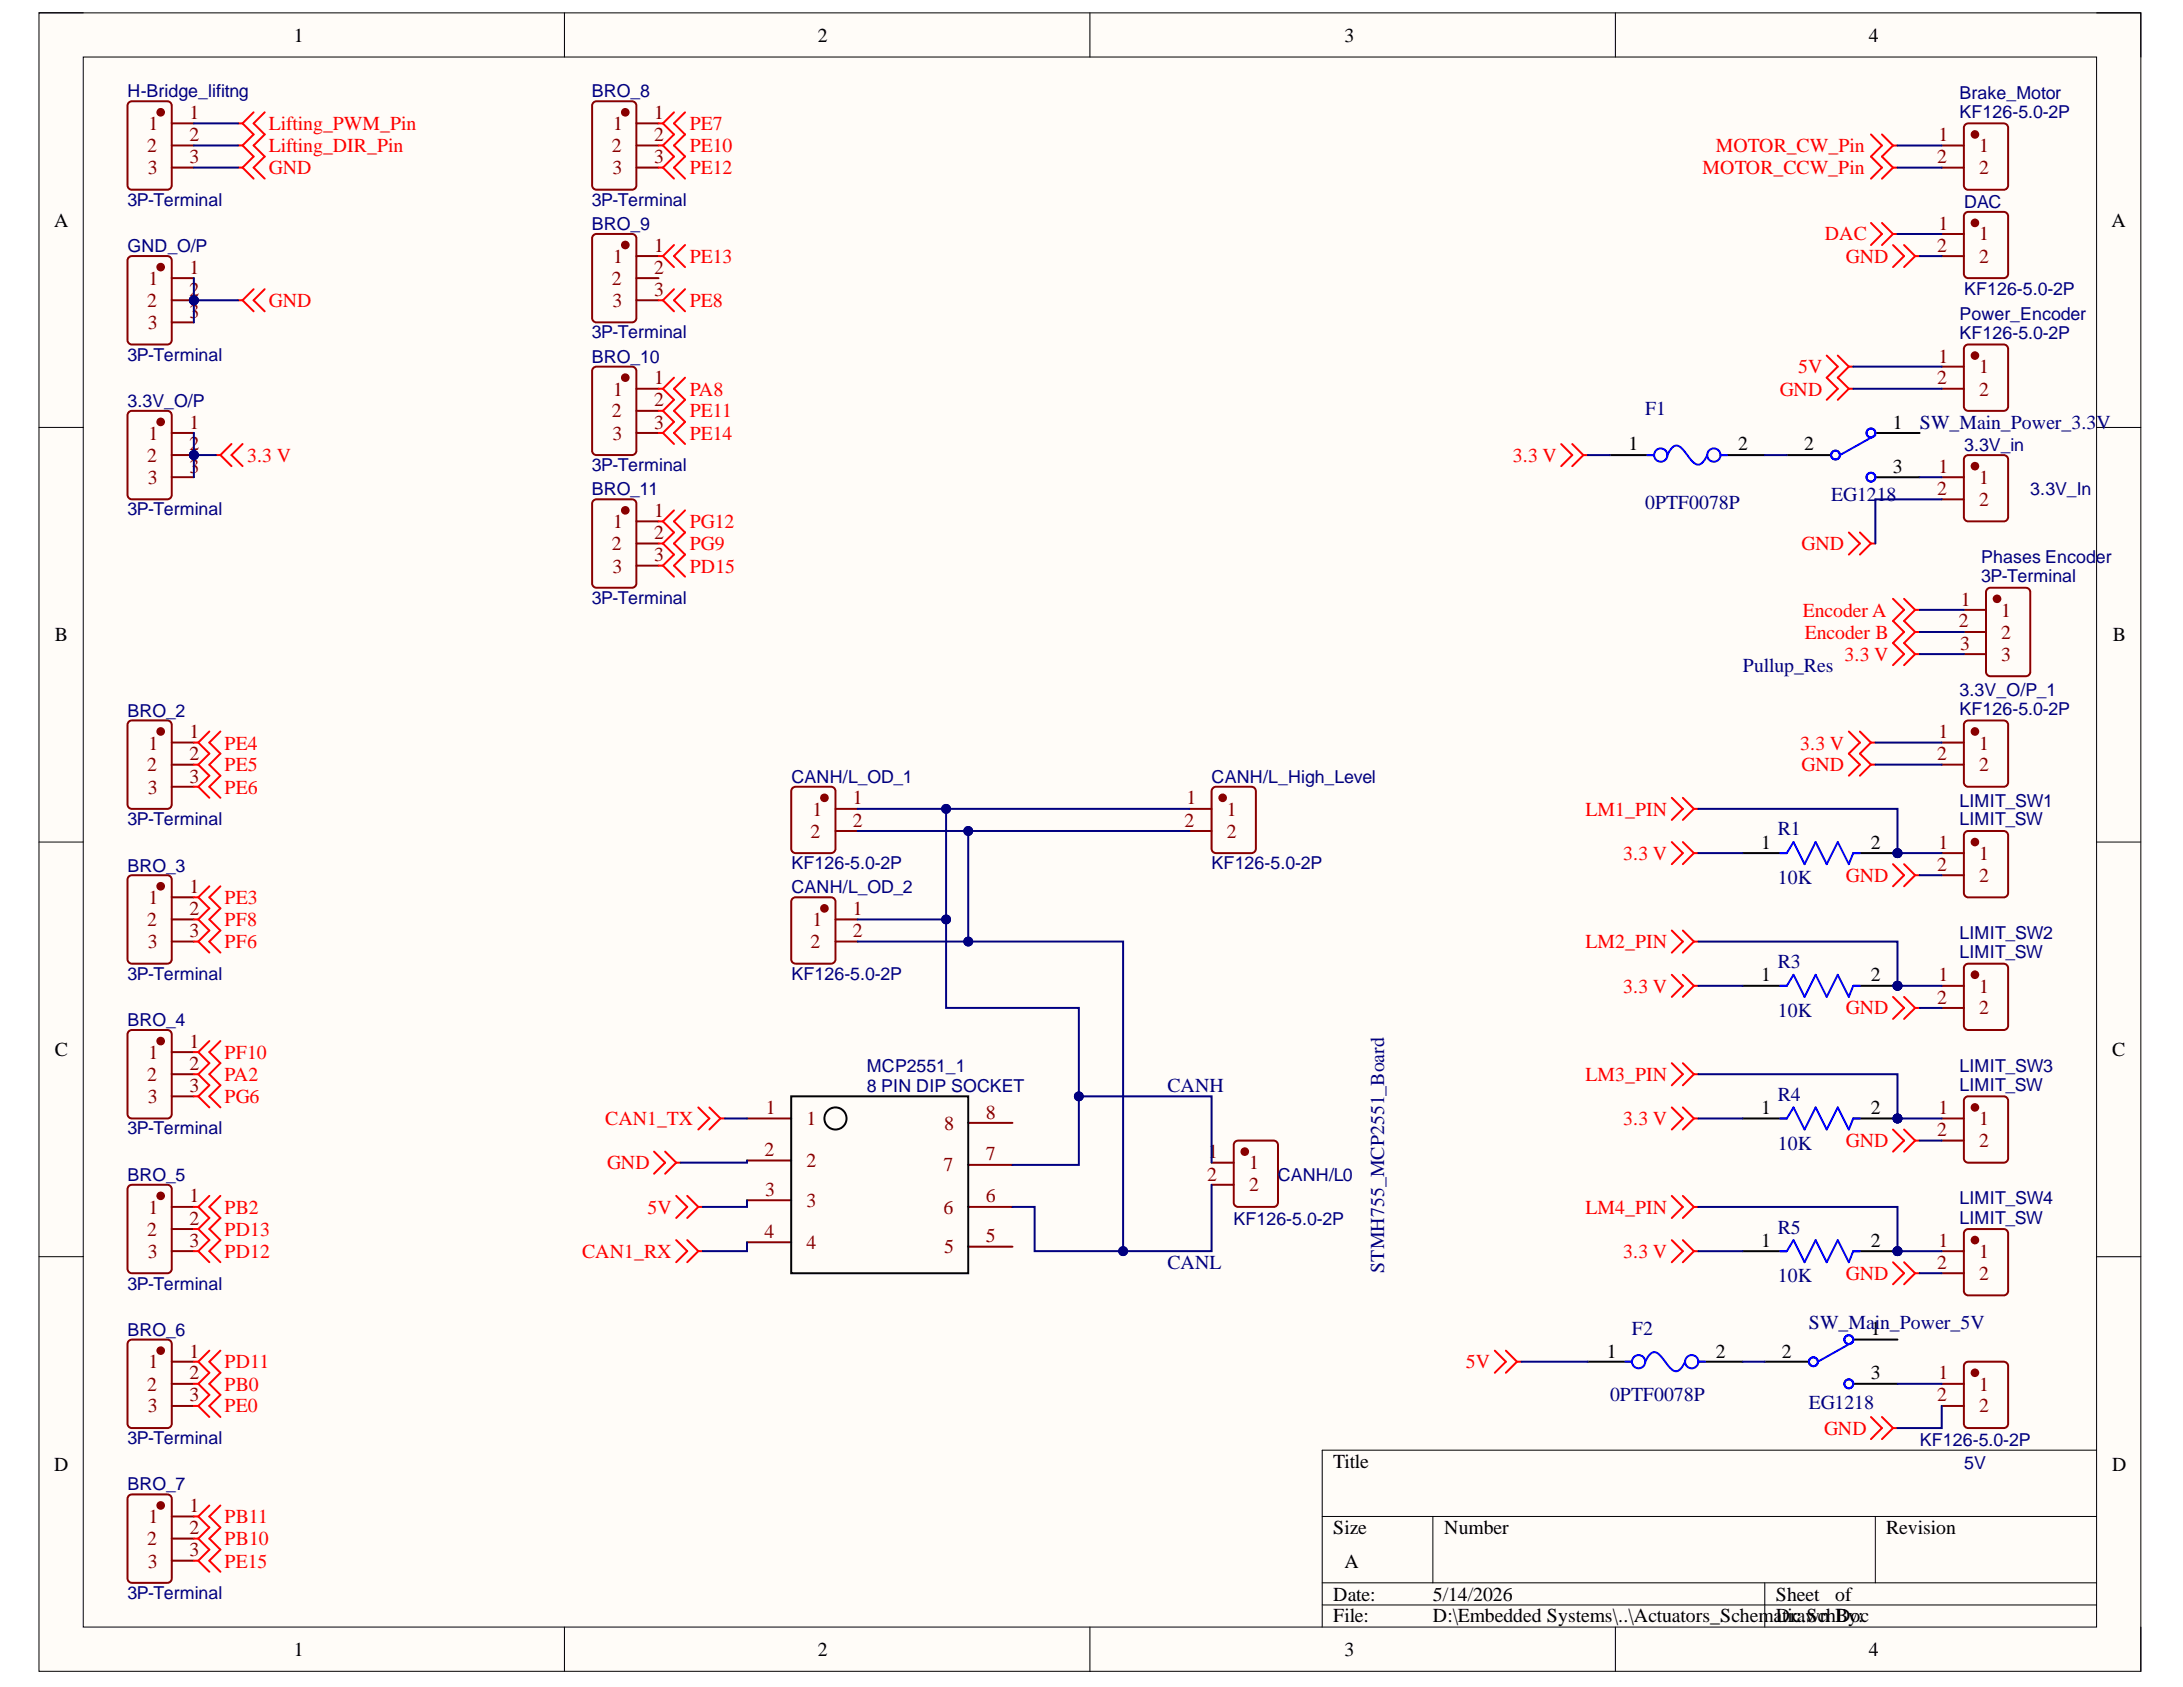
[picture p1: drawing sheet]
<svg xmlns="http://www.w3.org/2000/svg" width="279mm" height="216mm" viewBox="0 0 279 216" stroke-linecap="round" stroke-linejoin="round" font-family="sans-serif">
<defs><g id="words">
<g font-size="2.5">
<text x="37.6" y="5.3">1</text>
<text x="104.7" y="5.3">2</text>
<text x="172.1" y="5.3">3</text>
<text x="239.2" y="5.3">4</text>
<text x="6.9" y="29">A</text>
<text x="270.2" y="29">A</text>
<text x="208.4" y="57.6">1</text>
<text x="222.5" y="57.6">2</text>
<text x="230.9" y="57.6">2</text>
<text x="242.3" y="54.9">1</text>
<text x="242.3" y="60.5">3</text>
<text x="7" y="82.1">B</text>
<text x="270.4" y="82.1">B</text>
<text x="225.4" y="108.6">1</text>
<text x="239.5" y="108.6">2</text>
<text x="225.4" y="125.6">1</text>
<text x="239.5" y="125.6">2</text>
<text x="7" y="135.1">C</text>
<text x="270.3" y="135.1">C</text>
<text x="225.4" y="142.6">1</text>
<text x="239.5" y="142.6">2</text>
<text x="225.4" y="159.6">1</text>
<text x="239.5" y="159.6">2</text>
<text x="205.6" y="173.8">1</text>
<text x="219.6" y="173.8">2</text>
<text x="228" y="173.8">2</text>
<text x="239.5" y="170.9">1</text>
<text x="239.5" y="176.5">3</text>
<text x="6.9" y="188.2">D</text>
<text x="170.6" y="187.9">Title</text>
<text x="270.3" y="188.2">D</text>
<text x="170.6" y="196.3">Size</text>
<text x="184.8" y="196.3">Number</text>
<text x="241.4" y="196.3">Revision</text>
<text x="172.1" y="200.6">A</text>
<text x="170.6" y="204.9">Date:</text>
<text x="170.6" y="207.6">File:</text>
<text x="183.4" y="204.9">5/14/2026</text>
<text x="183.4" y="207.6">D:\Embedded Systems\..\Actuators_SchemaDtirawn By:</text>
<text x="227.3" y="204.9">Sheet</text>
<text x="229.4" y="207.6">c.SchDoc</text>
<text x="234.9" y="204.9">of</text>
<text x="37.6" y="211.9">1</text>
<text x="104.7" y="211.9">2</text>
<text x="172.1" y="211.9">3</text>
<text x="239.2" y="211.9">4</text>
</g>
<g font-size="2.5" fill="#800">
<text x="19" y="16.7">1</text>
<text x="24.3" y="15.2">1</text>
<text x="78.5" y="16.7">1</text>
<text x="83.7" y="15.2">1</text>
<text x="18.9" y="19.4">2</text>
<text x="18.9" y="22.3">3</text>
<text x="24.3" y="18.1">2</text>
<text x="24.3" y="20.9">3</text>
<text x="78.3" y="19.4">2</text>
<text x="78.4" y="22.3">3</text>
<text x="83.7" y="18.1">2</text>
<text x="83.7" y="20.9">3</text>
<text x="247.9" y="20.9">2</text>
<text x="248.1" y="18.1">1</text>
<text x="253.3" y="19.4">1</text>
<text x="253.3" y="22.3">2</text>
<text x="248.1" y="29.4">1</text>
<text x="24.3" y="35.1">1</text>
<text x="78.5" y="33.6">1</text>
<text x="83.7" y="32.2">1</text>
<text x="83.7" y="35.1">2</text>
<text x="247.9" y="32.2">2</text>
<text x="253.3" y="30.8">1</text>
<text x="253.3" y="33.6">2</text>
<text x="18.9" y="39.3">2</text>
<text x="19" y="36.4">1</text>
<text x="24.3" y="37.9">2</text>
<text x="24.3" y="40.7">3</text>
<text x="78.3" y="36.4">2</text>
<text x="78.4" y="39.3">3</text>
<text x="83.7" y="37.9">3</text>
<text x="18.9" y="42.1">3</text>
<text x="248.1" y="46.4">1</text>
<text x="253.3" y="47.8">1</text>
<text x="78.3" y="53.4">2</text>
<text x="78.5" y="50.6">1</text>
<text x="83.7" y="49.2">1</text>
<text x="83.7" y="52">2</text>
<text x="247.9" y="49.2">2</text>
<text x="253.3" y="50.6">2</text>
<text x="18.9" y="59.1">2</text>
<text x="19" y="56.3">1</text>
<text x="24.3" y="54.9">1</text>
<text x="24.3" y="57.6">2</text>
<text x="78.4" y="56.3">3</text>
<text x="83.7" y="54.9">3</text>
<text x="18.9" y="62">3</text>
<text x="24.3" y="60.5">3</text>
<text x="247.9" y="63.3">2</text>
<text x="248.1" y="60.5">1</text>
<text x="253.3" y="62">1</text>
<text x="253.3" y="64.7">2</text>
<text x="78.3" y="70.4">2</text>
<text x="78.5" y="67.6">1</text>
<text x="83.7" y="66.2">1</text>
<text x="83.7" y="69">2</text>
<text x="83.7" y="71.8">3</text>
<text x="78.4" y="73.3">3</text>
<text x="251" y="77.5">1</text>
<text x="250.7" y="80.3">2</text>
<text x="250.9" y="83.2">3</text>
<text x="256.1" y="78.9">1</text>
<text x="256.1" y="81.7">2</text>
<text x="256.1" y="84.6">3</text>
<text x="19" y="95.9">1</text>
<text x="24.3" y="94.5">1</text>
<text x="248.1" y="94.5">1</text>
<text x="253.3" y="95.9">1</text>
<text x="18.9" y="98.7">2</text>
<text x="18.9" y="101.6">3</text>
<text x="24.3" y="97.3">2</text>
<text x="24.3" y="100.1">3</text>
<text x="247.9" y="97.3">2</text>
<text x="253.3" y="98.7">2</text>
<text x="103.8" y="107.2">2</text>
<text x="104" y="104.4">1</text>
<text x="109.2" y="102.9">1</text>
<text x="109.2" y="105.8">2</text>
<text x="151.6" y="105.8">2</text>
<text x="151.9" y="102.9">1</text>
<text x="157" y="104.4">1</text>
<text x="157" y="107.2">2</text>
<text x="247.9" y="111.5">2</text>
<text x="248.1" y="108.6">1</text>
<text x="253.3" y="110">1</text>
<text x="253.3" y="112.8">2</text>
<text x="18.9" y="118.5">2</text>
<text x="19" y="115.7">1</text>
<text x="24.3" y="114.3">1</text>
<text x="24.3" y="117.1">2</text>
<text x="24.3" y="119.9">3</text>
<text x="104" y="118.5">1</text>
<text x="109.2" y="117.1">1</text>
<text x="109.2" y="119.9">2</text>
<text x="18.9" y="121.4">3</text>
<text x="103.8" y="121.4">2</text>
<text x="248.1" y="125.6">1</text>
<text x="247.9" y="128.5">2</text>
<text x="253.3" y="127">1</text>
<text x="253.3" y="129.8">2</text>
<text x="19" y="135.5">1</text>
<text x="24.3" y="134.1">1</text>
<text x="24.3" y="136.9">2</text>
<text x="18.9" y="138.3">2</text>
<text x="18.9" y="141.1">3</text>
<text x="24.3" y="139.8">3</text>
<text x="98" y="142.6">1</text>
<text x="126.2" y="143.2">8</text>
<text x="248.1" y="142.6">1</text>
<text x="97.8" y="148">2</text>
<text x="103.2" y="149.4">2</text>
<text x="103.2" y="144">1</text>
<text x="120.7" y="149.9">7</text>
<text x="120.8" y="144.6">8</text>
<text x="126.2" y="148.5">7</text>
<text x="154.7" y="148.2">1</text>
<text x="159.9" y="149.7">1</text>
<text x="247.9" y="145.4">2</text>
<text x="253.3" y="144">1</text>
<text x="253.3" y="146.8">2</text>
<text x="19" y="155.3">1</text>
<text x="24.3" y="153.9">1</text>
<text x="97.9" y="153">3</text>
<text x="103.2" y="154.5">3</text>
<text x="120.7" y="155.3">6</text>
<text x="126.2" y="153.9">6</text>
<text x="154.5" y="151.1">2</text>
<text x="159.9" y="152.5">2</text>
<text x="18.9" y="158.1">2</text>
<text x="18.9" y="161">3</text>
<text x="24.3" y="156.8">2</text>
<text x="24.3" y="159.6">3</text>
<text x="97.8" y="158.5">4</text>
<text x="103.2" y="159.8">4</text>
<text x="120.8" y="160.4">5</text>
<text x="126.2" y="159">5</text>
<text x="248.1" y="159.6">1</text>
<text x="253.3" y="161">1</text>
<text x="247.9" y="162.4">2</text>
<text x="253.3" y="163.8">2</text>
<text x="24.3" y="173.8">1</text>
<text x="18.9" y="178">2</text>
<text x="19" y="175.1">1</text>
<text x="24.3" y="176.5">2</text>
<text x="24.3" y="179.3">3</text>
<text x="247.9" y="179.3">2</text>
<text x="248.1" y="176.5">1</text>
<text x="253.3" y="178">1</text>
<text x="18.9" y="180.8">3</text>
<text x="253.3" y="180.8">2</text>
<text x="18.9" y="197.8">2</text>
<text x="19" y="195">1</text>
<text x="24.3" y="193.5">1</text>
<text x="24.3" y="196.3">2</text>
<text x="18.9" y="200.6">3</text>
<text x="24.3" y="199.2">3</text>
</g>
<g font-size="2.5" fill="#f00">
<text x="34.4" y="16.7">Lifting_PWM_Pin</text>
<text x="88.3" y="16.7">PE7</text>
<text x="34.4" y="22.3">GND</text>
<text x="34.4" y="19.4">Lifting_DIR_Pin</text>
<text x="88.3" y="22.3">PE12</text>
<text x="88.3" y="19.4">PE10</text>
<text x="217.9" y="22.3">MOTOR_CCW_Pin</text>
<text x="219.6" y="19.4">MOTOR_CW_Pin</text>
<text x="88.3" y="33.6">PE13</text>
<text x="233.5" y="30.8">DAC</text>
<text x="236.3" y="33.6">GND</text>
<text x="34.4" y="39.3">GND</text>
<text x="88.3" y="39.3">PE8</text>
<text x="230.2" y="47.8">5V</text>
<text x="88.3" y="53.4">PE11</text>
<text x="88.3" y="50.6">PA8</text>
<text x="227.8" y="50.6">GND</text>
<text x="31.6" y="59.1">3.3 V</text>
<text x="88.3" y="56.3">PE14</text>
<text x="193.6" y="59.1">3.3 V</text>
<text x="88.3" y="67.6">PG12</text>
<text x="88.3" y="70.4">PG9</text>
<text x="230.6" y="70.4">GND</text>
<text x="88.3" y="73.3">PD15</text>
<text x="230.8" y="78.9">Encoder A</text>
<text x="231" y="81.7">Encoder B</text>
<text x="236.1" y="84.6">3.3 V</text>
<text x="28.7" y="95.9">PE4</text>
<text x="230.4" y="95.9">3.3 V</text>
<text x="28.7" y="98.7">PE5</text>
<text x="28.7" y="101.6">PE6</text>
<text x="230.6" y="98.7">GND</text>
<text x="202.9" y="104.4">LM1_PIN</text>
<text x="207.8" y="110">3.3 V</text>
<text x="236.3" y="112.8">GND</text>
<text x="28.7" y="115.7">PE3</text>
<text x="28.7" y="118.5">PF8</text>
<text x="28.7" y="121.4">PF6</text>
<text x="202.9" y="121.4">LM2_PIN</text>
<text x="207.8" y="127">3.3 V</text>
<text x="236.3" y="129.8">GND</text>
<text x="28.7" y="135.5">PF10</text>
<text x="28.7" y="138.3">PA2</text>
<text x="28.7" y="141.1">PG6</text>
<text x="202.9" y="138.3">LM3_PIN</text>
<text x="77.5" y="144">CAN1_TX</text>
<text x="77.7" y="149.7">GND</text>
<text x="207.8" y="144">3.3 V</text>
<text x="236.3" y="146.8">GND</text>
<text x="28.7" y="155.3">PB2</text>
<text x="82.9" y="155.3">5V</text>
<text x="202.9" y="155.3">LM4_PIN</text>
<text x="28.7" y="158.1">PD13</text>
<text x="28.7" y="161">PD12</text>
<text x="74.5" y="161">CAN1_RX</text>
<text x="207.8" y="161">3.3 V</text>
<text x="236.3" y="163.8">GND</text>
<text x="28.7" y="175.1">PD11</text>
<text x="28.7" y="178">PB0</text>
<text x="187.6" y="175.1">5V</text>
<text x="28.7" y="180.8">PE0</text>
<text x="233.5" y="183.6">GND</text>
<text x="28.7" y="195">PB11</text>
<text x="28.7" y="197.8">PB10</text>
<text x="28.7" y="200.6">PE15</text>
</g>
<g font-size="2.5" fill="#000080">
<text x="210.5" y="53.2">F1</text>
<text x="245.7" y="54.9">SW_Main_Power_3.3V</text>
<text x="210.5" y="65.1">0PTF0078P</text>
<text x="234.4" y="64.1">EG1218</text>
<text x="223.1" y="86">Pullup_Res</text>
<text x="227.5" y="106.9">R1</text>
<text x="227.5" y="113.2">10K</text>
<text x="227.5" y="123.9">R3</text>
<text x="227.5" y="130.1">10K</text>
<text x="149.4" y="139.8">CANH</text>
<text x="227.5" y="140.9">R4</text>
<text x="227.5" y="147.1">10K</text>
<text x="227.5" y="157.9">R5</text>
<text x="149.4" y="162.4">CANL</text>
<text x="177.1" y="162.9" transform="rotate(-90 177.1 162.9)">STMH755_MCP2551_Board</text>
<text x="227.5" y="164.1">10K</text>
<text x="208.9" y="170.9">F2</text>
<text x="231.5" y="170">SW_Main_Power_5V</text>
<text x="206.1" y="179.3">0PTF0078P</text>
<text x="231.5" y="180.3">EG1218</text>
</g>
<g font-size="2.3" fill="#000080">
<text x="16.3" y="12.4">H-Bridge_lifitng</text>
<text x="75.8" y="12.4">BRO_8</text>
<text x="250.8" y="12.7">Brake_Motor</text>
<text x="250.8" y="15.1">KF126-5.0-2P</text>
<text x="16.3" y="26.4">3P-Terminal</text>
<text x="75.8" y="29.4">BRO_9</text>
<text x="75.8" y="26.4">3P-Terminal</text>
<text x="251.4" y="26.6">DAC</text>
<text x="16.3" y="32.3">GND_O/P</text>
<text x="250.8" y="41">Power_Encoder</text>
<text x="251.4" y="37.7">KF126-5.0-2P</text>
<text x="16.3" y="46.1">3P-Terminal</text>
<text x="75.8" y="43.3">3P-Terminal</text>
<text x="75.8" y="46.4">BRO_10</text>
<text x="250.8" y="43.4">KF126-5.0-2P</text>
<text x="16.3" y="52.1">3.3V_O/P</text>
<text x="251.4" y="57.7">3.3V_in</text>
<text x="16.3" y="65.9">3P-Terminal</text>
<text x="75.8" y="60.3">3P-Terminal</text>
<text x="75.8" y="63.4">BRO_11</text>
<text x="259.8" y="63.4">3.3V_In</text>
<text x="75.8" y="77.2">3P-Terminal</text>
<text x="253.6" y="72.1">Phases Encoder</text>
<text x="253.6" y="74.5">3P-Terminal</text>
<text x="250.8" y="89.1">3.3V_O/P_1</text>
<text x="16.3" y="91.7">BRO_2</text>
<text x="250.8" y="91.5">KF126-5.0-2P</text>
<text x="101.3" y="100.2">CANH/L_OD_1</text>
<text x="155.1" y="100.2">CANH/L_High_Level</text>
<text x="16.3" y="105.6">3P-Terminal</text>
<text x="250.8" y="103.3">LIMIT_SW1</text>
<text x="250.8" y="105.6">LIMIT_SW</text>
<text x="16.3" y="111.6">BRO_3</text>
<text x="101.3" y="111.2">KF126-5.0-2P</text>
<text x="155.1" y="111.2">KF126-5.0-2P</text>
<text x="101.3" y="114.3">CANH/L_OD_2</text>
<text x="16.3" y="125.4">3P-Terminal</text>
<text x="101.3" y="125.4">KF126-5.0-2P</text>
<text x="250.8" y="120.2">LIMIT_SW2</text>
<text x="250.8" y="122.6">LIMIT_SW</text>
<text x="16.3" y="131.3">BRO_4</text>
<text x="110.9" y="137.2">MCP2551_1</text>
<text x="250.8" y="137.2">LIMIT_SW3</text>
<text x="110.9" y="139.8">8 PIN DIP SOCKET</text>
<text x="250.8" y="139.6">LIMIT_SW</text>
<text x="16.3" y="145.2">3P-Terminal</text>
<text x="16.3" y="151.1">BRO_5</text>
<text x="163.5" y="151.1">CANH/L0</text>
<text x="250.8" y="154.1">LIMIT_SW4</text>
<text x="157.9" y="156.8">KF126-5.0-2P</text>
<text x="250.8" y="156.6">LIMIT_SW</text>
<text x="16.3" y="165">3P-Terminal</text>
<text x="16.3" y="171">BRO_6</text>
<text x="16.3" y="184.8">3P-Terminal</text>
<text x="245.7" y="185.1">KF126-5.0-2P</text>
<text x="16.3" y="190.7">BRO_7</text>
<text x="251.4" y="187.9">5V</text>
<text x="16.3" y="204.6">3P-Terminal</text>
</g>
</g></defs>
<path d="M5 1.6h269v212.3h-269z" fill-rule="evenodd" fill="#fffcf8"/>
<path d="M5 1.6h269v212.3h-269z" fill="none" stroke="#000" stroke-width=".13"/>
<path d="M10.7 7.3h257.6v200.9h-257.6z" fill-rule="evenodd" fill="#fffcf8"/>
<g fill="none" stroke="#000" stroke-width=".13">
<path d="M5 1.6h5.7M10.7 7.3h257.6v200.9h-257.6zM72.2 1.6v5.7M139.5 1.6v5.7M206.8 1.6v5.7M268.3 1.6h5.7v5.7M5 54.7h5.7M268.3 54.7h5.7M5 107.8h5.7M268.3 107.8h5.7M5 160.8h5.7M268.3 160.8h5.7"/>
<path d="M169.2 194.1h99.1M183.4 194.1v8.5M240 194.1v8.5M268.3 185.6h-99.1v22.6M72.2 208.2v5.7M139.5 208.2v5.7M169.2 202.6h99.1M169.2 205.4h99.1M206.8 208.2v5.7M225.9 202.6v5.6M274 208.2v5.7"/>
</g>
<path d="M16.4 13.2l.2-.2h.3h4.5h.3l.2 .2 .1 .3v10.2l-.1 .3-.2 .2-.3 .1h-4.5l-.3-.1-.2-.2-.1-.3v-10.2z" fill="none" stroke="#800" stroke-width=".25"/>
<circle cx="20.6" cy="14.4" r=".43" fill="#800"/>
<g fill="none" stroke="#800" stroke-width=".25">
<path d="M22 15.8h2.8M22 18.6h2.8M22 21.4h2.8"/>
<circle cx="20.6" cy="14.4" r=".43"/>
</g>
<circle cx="24.8" cy="38.4" r=".57" fill="#000080"/>
<circle cx="24.8" cy="38.4" r=".57" fill="none" stroke="#000080" stroke-width=".13"/>
<path d="M16.4 33.1l.2-.3h.3h4.5h.3l.2 .3 .1 .2v10.2l-.1 .3-.2 .2-.3 .1h-4.5l-.3-.1-.2-.2-.1-.3v-10.2z" fill="none" stroke="#800" stroke-width=".25"/>
<circle cx="20.6" cy="34.2" r=".43" fill="#800"/>
<g fill="none" stroke="#800" stroke-width=".25">
<path d="M22 35.6h2.8M22 38.4h2.8"/>
<circle cx="20.6" cy="34.2" r=".43"/>
</g>
<circle cx="24.8" cy="38.4" r=".57" fill="#000080"/>
<circle cx="24.8" cy="38.4" r=".57" fill="none" stroke="#000080" stroke-width=".13"/>
<path d="M22 41.3h2.8M254.5 75.3l.2-.1h4.6l.3 .1 .2 .2 .1 .3v10.2l-.1 .3-.2 .2h-.3h-4.6h-.2l-.2-.2-.1-.3v-10.2l.1-.3z" fill="none" stroke="#800" stroke-width=".25"/>
<circle cx="255.6" cy="76.6" r=".43" fill="#800"/>
<g fill="none" stroke="#800" stroke-width=".25">
<path d="M251.4 27.4l.2-.2 .3-.1h4.5l.3 .1 .2 .2 .1 .3v7.3l-.1 .3-.2 .2-.3 .1h-4.5l-.3-.1-.2-.2v-.3v-7.3zM251.4 78.1h2.8M251.4 80.9h2.8M251.4 83.7h2.8"/>
<circle cx="255.6" cy="76.6" r=".43"/>
</g>
<circle cx="252.8" cy="28.5" r=".43" fill="#800"/>
<g fill="none" stroke="#800" stroke-width=".25">
<path d="M251.6 15.9l.3-.1h4.5l.3 .1 .2 .2 .1 .3v7.3l-.1 .3-.2 .2-.3 .1h-4.5l-.3-.1-.2-.2v-.3v-7.3v-.3zM248.5 29.9h2.9M248.5 32.8h2.9"/>
<circle cx="252.8" cy="28.5" r=".43"/>
</g>
<path d="M239.5 28.5l1.4 1.4-1.4 1.5M240.9 28.5l1.4 1.4M242.3 29.9l-1.4 1.5M242.3 29.9h.6M242.3 31.4l1.4 1.4-1.4 1.4M243.7 31.4l1.4 1.4M245.1 32.8l-1.4 1.4M245.1 32.8h.6" fill="none" stroke="#f00" stroke-width=".25"/>
<circle cx="252.8" cy="17.2" r=".42" fill="#800"/>
<g fill="none" stroke="#800" stroke-width=".25">
<path d="M248.5 18.6h2.9M248.5 21.5h2.9M101.3 101l.2-.2 .3-.1h4.6l.3 .1 .2 .2v.3v7.3v.3l-.2 .2-.3 .1h-4.6l-.3-.1-.2-.2v-.3v-7.3z"/>
<circle cx="252.8" cy="17.2" r=".42"/>
</g>
<g fill="none" stroke="#f00" stroke-width=".25">
<path d="M30.5 18.6h.5M30.5 15.8h.5M31 18.6l1.5 1.4-1.5 1.4M31 15.8l1.5 1.4-1.5 1.4M32.5 14.4l-1.5 1.4M33.9 14.4l-1.4 1.4 1.4 1.4-1.4 1.4 1.4 1.4-1.4 1.4 1.4 1.5M239.5 17.2l1.4 1.4-1.4 1.4 1.4 1.5-1.4 1.4M240.9 17.2l1.4 1.4M242.3 18.6l-1.4 1.4 1.4 1.5M242.3 18.6h.6M30.5 21.4h.5M31 21.4l1.5 1.5"/>
<path d="M242.3 21.5l-1.4 1.4M242.3 21.5h.6"/>
</g>
<circle cx="105.5" cy="102.1" r=".43" fill="#800"/>
<g fill="none" stroke="#800" stroke-width=".25">
<path d="M101.3 115.1l.2-.2 .3-.1h4.6l.3 .1 .2 .2v.3v7.4v.2l-.2 .3h-.3h-4.6h-.3l-.2-.3v-.2v-7.4zM106.9 103.5h2.9M106.9 106.3h2.9"/>
<circle cx="105.5" cy="102.1" r=".43"/>
</g>
<circle cx="105.5" cy="116.3" r=".43" fill="#800"/>
<g fill="none" stroke="#800" stroke-width=".25">
<path d="M106.9 117.7h2.9M155.4 100.8l.2-.1h4.6l.3 .1 .2 .2v.3v7.3v.3l-.2 .2-.3 .1h-4.6l-.2-.1-.3-.2v-.3v-7.3v-.3zM106.9 120.5h2.9"/>
<circle cx="105.5" cy="116.3" r=".43"/>
</g>
<circle cx="156.5" cy="102.1" r=".42" fill="#800"/>
<g fill="none" stroke="#800" stroke-width=".25">
<path d="M152.2 103.5h2.9M152.2 106.3h2.9M95.6 159h5.7M95.6 153.6h5.7M95.6 148.5h5.7M95.6 143.1h5.7M123.9 143.7h5.7M123.9 149.1h5.7M123.9 154.5h5.7M123.9 159.6h5.7M158 146.2l.2-.2h.3h4.5h.3l.2 .2 .1 .3v7.4l-.1 .3-.2 .2-.3 .1h-4.5l-.3-.1-.2-.2-.1-.3v-7.4z"/>
<circle cx="156.5" cy="102.1" r=".42"/>
</g>
<g fill="none" stroke="#000" stroke-width=".25">
<path d="M101.3 140.3h22.6v22.6h-22.6z"/>
<circle cx="106.9" cy="143.1" r="1.42"/>
</g>
<g fill="none" stroke="#f00" stroke-width=".25">
<path d="M83.7 147.4l1.4 1.4-1.4 1.4M85.1 147.4l1.4 1.4M86.5 153l1.5 1.5-1.5 1.4M86.5 148.8l-1.4 1.4M86.5 148.8h.6M86.5 158.7l1.5 1.4-1.5 1.4M88 153l1.4 1.5M88 158.7l1.4 1.4M89.4 154.5l-1.4 1.4M89.4 154.5h.5M89.4 141.7l1.4 1.4-1.4 1.5M90.8 141.7l1.4 1.4"/>
<path d="M92.2 143.1l-1.4 1.5M92.2 143.1h.6M89.4 160.1l-1.4 1.4M89.4 160.1h.5"/>
</g>
<circle cx="159.3" cy="147.4" r=".43" fill="#800"/>
<g fill="none" stroke="#800" stroke-width=".25">
<path d="M251.4 58.5l.2-.2 .3-.1h4.5l.3 .1 .2 .2 .1 .3v7.4l-.1 .2-.2 .2-.3 .1h-4.5l-.3-.1-.2-.2v-.2v-7.4zM155.1 148.8h2.8M155.1 151.6h2.8"/>
<circle cx="159.3" cy="147.4" r=".43"/>
</g>
<circle cx="252.8" cy="59.7" r=".42" fill="#800"/>
<g fill="none" stroke="#800" stroke-width=".25">
<path d="M248.5 61.1h2.9M248.5 63.9h2.9"/>
<circle cx="252.8" cy="59.7" r=".42"/>
</g>
<path d="M236.6 68.1l1.4 1.5-1.4 1.4M238 68.1l1.5 1.5M239.5 69.6l-1.5 1.4M239.5 69.6h.5M242.3 127.6l1.4 1.4-1.4 1.4M243.7 127.6l1.4 1.4M245.1 129l-1.4 1.4M245.1 129h.6" fill="none" stroke="#f00" stroke-width=".25"/>
<g fill="none" stroke="#00f" stroke-width=".25">
<path d="M240 55.7l-4.5 2.5"/>
<circle cx="234.9" cy="58.2" r=".57"/>
<circle cx="234.9" cy="58.2" r=".56"/>
<circle cx="239.5" cy="55.4" r=".57"/>
<circle cx="239.5" cy="55.4" r=".56"/>
<circle cx="239.5" cy="61.1" r=".57"/>
<circle cx="239.5" cy="61.1" r=".56"/>
</g>
<path d="M228.7 58.2h5.7M240 55.4h5.7M240 61.1h5.7" fill="none" stroke="#000" stroke-width=".25"/>
<circle cx="242.9" cy="126.2" r=".57" fill="#000080"/>
<circle cx="242.9" cy="126.2" r=".57" fill="none" stroke="#000080" stroke-width=".13"/>
<path d="M223 126.2h5.7M237.2 126.2h5.7" fill="none" stroke="#000" stroke-width=".25"/>
<circle cx="242.9" cy="126.2" r=".57" fill="#000080"/>
<circle cx="242.9" cy="126.2" r=".57" fill="none" stroke="#000080" stroke-width=".13"/>
<path d="M227.8 126.2h.9l.8-1.4 1.5 2.8 1.4-2.8 1.4 2.8 1.4-2.8 1.4 2.8 .6-1.4h.8" fill="none" stroke="#00f" stroke-width=".25"/>
<path d="M214 119.1l1.4 1.4-1.4 1.4M215.4 119.1l1.4 1.4M214 124.8l1.4 1.4-1.4 1.4M215.4 124.8l1.4 1.4M216.8 126.2l-1.4 1.4M216.8 126.2h.6M216.8 120.5l-1.4 1.4M216.8 120.5h.6" fill="none" stroke="#f00" stroke-width=".25"/>
<path d="M251.4 123.6l.2-.2 .3-.1h4.5l.3 .1 .2 .2 .1 .3v7.4l-.1 .2-.2 .2-.3 .1h-4.5l-.3-.1-.2-.2v-.2v-7.4z" fill="none" stroke="#800" stroke-width=".25"/>
<circle cx="252.8" cy="124.7" r=".43" fill="#800"/>
<g fill="none" stroke="#800" stroke-width=".25">
<path d="M248.5 126.2h2.9M248.5 129h2.9"/>
<circle cx="252.8" cy="124.7" r=".43"/>
</g>
<path d="M242.3 144.6l1.4 1.4-1.4 1.4M243.7 144.6l1.4 1.4M245.1 146l-1.4 1.4M245.1 146h.6" fill="none" stroke="#f00" stroke-width=".25"/>
<circle cx="242.9" cy="143.1" r=".57" fill="#000080"/>
<circle cx="242.9" cy="143.1" r=".57" fill="none" stroke="#000080" stroke-width=".13"/>
<path d="M223 143.1h5.7M237.2 143.1h5.7" fill="none" stroke="#000" stroke-width=".25"/>
<circle cx="242.9" cy="143.1" r=".57" fill="#000080"/>
<circle cx="242.9" cy="143.1" r=".57" fill="none" stroke="#000080" stroke-width=".13"/>
<path d="M227.8 143.1h.9l.8-1.4 1.5 2.9 1.4-2.9 1.4 2.9 1.4-2.9 1.4 2.9 .6-1.5h.8" fill="none" stroke="#00f" stroke-width=".25"/>
<path d="M214 136.1l1.4 1.4-1.4 1.4M215.4 136.1l1.4 1.4M216.8 137.5l-1.4 1.4M216.8 137.5h.6M214 141.7l1.4 1.4-1.4 1.5M215.4 141.7l1.4 1.4M216.8 143.1l-1.4 1.5M216.8 143.1h.6" fill="none" stroke="#f00" stroke-width=".25"/>
<path d="M251.6 140.4l.3-.1h4.5l.3 .1 .2 .2 .1 .3v7.3l-.1 .3-.2 .2-.3 .1h-4.5l-.3-.1-.2-.2v-.3v-7.3v-.3z" fill="none" stroke="#800" stroke-width=".25"/>
<circle cx="252.8" cy="141.7" r=".42" fill="#800"/>
<g fill="none" stroke="#800" stroke-width=".25">
<path d="M248.5 143.1h2.9M248.5 146h2.9"/>
<circle cx="252.8" cy="141.7" r=".42"/>
</g>
<path d="M242.3 161.5l1.4 1.4-1.4 1.5M243.7 161.5l1.4 1.4M245.1 162.9l-1.4 1.5M245.1 162.9h.6" fill="none" stroke="#f00" stroke-width=".25"/>
<circle cx="242.9" cy="160.1" r=".57" fill="#000080"/>
<circle cx="242.9" cy="160.1" r=".57" fill="none" stroke="#000080" stroke-width=".13"/>
<path d="M223 160.1h5.7M237.2 160.1h5.7" fill="none" stroke="#000" stroke-width=".25"/>
<circle cx="242.9" cy="160.1" r=".57" fill="#000080"/>
<circle cx="242.9" cy="160.1" r=".57" fill="none" stroke="#000080" stroke-width=".13"/>
<path d="M227.8 160.1h.9l.8-1.4 1.5 2.8 1.4-2.8 1.4 2.8 1.4-2.8 1.4 2.8 .6-1.4h.8" fill="none" stroke="#00f" stroke-width=".25"/>
<path d="M214 158.7l1.4 1.4-1.4 1.4M214 153l1.4 1.5-1.4 1.4M215.4 158.7l1.4 1.4M215.4 153l1.4 1.5M216.8 154.5l-1.4 1.4M216.8 154.5h.6M216.8 160.1l-1.4 1.4M216.8 160.1h.6" fill="none" stroke="#f00" stroke-width=".25"/>
<path d="M251.4 157.6l.2-.2 .3-.1h4.5l.3 .1 .2 .2 .1 .3v7.3l-.1 .3-.2 .2-.3 .1h-4.5l-.3-.1-.2-.2v-.3v-7.3z" fill="none" stroke="#800" stroke-width=".25"/>
<circle cx="252.8" cy="158.7" r=".43" fill="#800"/>
<g fill="none" stroke="#800" stroke-width=".25">
<path d="M251.6 44.2l.3-.1h4.5l.3 .1 .2 .2 .1 .3v7.3l-.1 .3-.2 .2-.3 .1h-4.5l-.3-.1-.2-.2v-.3v-7.3v-.3zM248.5 160.1h2.9M248.5 162.9h2.9"/>
<circle cx="252.8" cy="158.7" r=".43"/>
</g>
<circle cx="252.8" cy="45.5" r=".42" fill="#800"/>
<g fill="none" stroke="#800" stroke-width=".25">
<path d="M248.5 46.9h2.9M248.5 49.8h2.9M251.4 92.5l.2-.2 .3-.1h4.5l.3 .1 .2 .2 .1 .3v7.3l-.1 .3-.2 .2-.3 .1h-4.5l-.3-.1-.2-.2v-.3v-7.3z"/>
<circle cx="252.8" cy="45.5" r=".42"/>
</g>
<circle cx="252.8" cy="93.6" r=".43" fill="#800"/>
<g fill="none" stroke="#800" stroke-width=".25">
<path d="M248.5 95h2.9M248.5 97.9h2.9M251.6 174.3h.3h4.5h.3l.2 .3 .1 .2v7.4l-.1 .3-.2 .2-.3 .1h-4.5l-.3-.1-.2-.2v-.3v-7.4v-.2z"/>
<circle cx="252.8" cy="93.6" r=".43"/>
</g>
<g fill="none" stroke="#f00" stroke-width=".25">
<path d="M233.8 45.5l1.4 1.4-1.4 1.4 1.4 1.5-1.4 1.4M235.2 45.5l1.4 1.4M236.6 46.9l-1.4 1.4 1.4 1.5M236.6 46.9h.6M236.6 49.8l-1.4 1.4M236.6 49.8h.6M242.3 76.6l1.4 1.5-1.4 1.4 1.4 1.4-1.4 1.4M243.7 76.6l1.4 1.5M245.1 78.1l-1.4 1.4 1.4 1.4M245.1 78.1h.6M236.6 93.6l1.4 1.4-1.4 1.5 1.4 1.4-1.4 1.4M238 93.6l1.5 1.4"/>
<path d="M239.5 95l-1.5 1.5 1.5 1.4M239.5 95h.5M239.5 97.9l-1.5 1.4M239.5 97.9h.5M245.1 80.9l-1.4 1.4M245.1 80.9h.6"/>
</g>
<circle cx="252.8" cy="175.7" r=".42" fill="#800"/>
<g fill="none" stroke="#800" stroke-width=".25">
<path d="M248.5 177.1h2.9M248.5 179.9h2.9"/>
<circle cx="252.8" cy="175.7" r=".42"/>
</g>
<path d="M242.3 110.6l1.4 1.4-1.4 1.4M243.7 110.6l1.4 1.4M245.1 112l-1.4 1.4M245.1 112h.6M239.5 181.3l1.4 1.5-1.4 1.4M240.9 181.3l1.4 1.5M242.3 182.8l-1.4 1.4M242.3 182.8h.6" fill="none" stroke="#f00" stroke-width=".25"/>
<g fill="none" stroke="#00f" stroke-width=".25">
<path d="M237.2 171.7l-4.5 2.6"/>
<circle cx="232.1" cy="174.3" r=".57"/>
<circle cx="236.6" cy="177.1" r=".57"/>
<circle cx="236.6" cy="171.4" r=".57"/>
<circle cx="236.6" cy="171.4" r=".56"/>
</g>
<path d="M225.9 174.3h5.6M237.2 171.4h5.7M237.2 177.1h5.7" fill="none" stroke="#000" stroke-width=".25"/>
<circle cx="242.9" cy="109.2" r=".57" fill="#000080"/>
<circle cx="242.9" cy="109.2" r=".57" fill="none" stroke="#000080" stroke-width=".13"/>
<path d="M223 109.2h5.7M237.2 109.2h5.7" fill="none" stroke="#000" stroke-width=".25"/>
<circle cx="242.9" cy="109.2" r=".57" fill="#000080"/>
<circle cx="242.9" cy="109.2" r=".57" fill="none" stroke="#000080" stroke-width=".13"/>
<path d="M227.8 109.2h.9l.8-1.4 1.5 2.8 1.4-2.8 1.4 2.8 1.4-2.8 1.4 2.8 .6-1.4h.8" fill="none" stroke="#00f" stroke-width=".25"/>
<path d="M214 107.8l1.4 1.4-1.4 1.4M214 102.1l1.4 1.4-1.4 1.4M215.4 107.8l1.4 1.4M215.4 102.1l1.4 1.4M216.8 109.2l-1.4 1.4M216.8 109.2h.6M216.8 103.5l-1.4 1.4M216.8 103.5h.6" fill="none" stroke="#f00" stroke-width=".25"/>
<path d="M251.6 106.4l.3-.1h4.5l.3 .1 .2 .2 .1 .3v7.4l-.1 .3-.2 .2h-.3h-4.5h-.3l-.2-.2v-.3v-7.4v-.3z" fill="none" stroke="#800" stroke-width=".25"/>
<circle cx="252.8" cy="107.8" r=".42" fill="#800"/>
<g fill="none" stroke="#800" stroke-width=".25">
<path d="M248.5 109.2h2.9M248.5 112h2.9"/>
<circle cx="252.8" cy="107.8" r=".42"/>
</g>
<g fill="none" stroke="#f00" stroke-width=".25">
<path d="M30.5 38.4h.5M31 38.4l1.5 1.4M32.5 37l-1.5 1.4M33.9 37l-1.4 1.4 1.4 1.4M199.8 56.8l1.4 1.4-1.4 1.5M201.2 56.8l1.4 1.4M202.6 58.2l-1.4 1.5M202.6 58.2h.6M242.3 82.3l1.4 1.4-1.4 1.4M243.7 82.3l1.4 1.4M245.1 83.7l-1.4 1.4M245.1 83.7h.6"/>
<path d="M191.3 172.9l1.4 1.4-1.4 1.4M192.7 172.9l1.5 1.4M194.2 174.3l-1.5 1.4M194.2 174.3h.5"/>
</g>
<path d="M206 58.2h5.7M220.2 58.2h5.7M203.2 174.3h5.7M217.4 174.3h5.6" fill="none" stroke="#000" stroke-width=".25"/>
<g fill="none" stroke="#00f" stroke-width=".25">
<path d="M210.9 58.2h.8M213.4 58.2l.4-.6a.87 .87 0 0 1 .7-.6 .87 .87 0 0 1 .9 .5l.6 .7a2.05 2.05 0 0 0 1.5 1.3l.5-.4 .5-.9M220.2 58.2h.9M208 174.3h.9M210.6 174.3l.3-.7a.87 .87 0 0 1 .8-.6 .87 .87 0 0 1 .8 .5l.6 .8a2.05 2.05 0 0 0 1.5 1.2l.5-.4 .6-.8M217.4 174.3h.8"/>
<circle cx="212.6" cy="58.2" r=".85"/>
<circle cx="219.4" cy="58.2" r=".85"/>
<circle cx="209.7" cy="174.3" r=".85"/>
<circle cx="216.5" cy="174.3" r=".85"/>
</g>
<circle cx="24.8" cy="58.2" r=".57" fill="#000080"/>
<circle cx="24.8" cy="58.2" r=".57" fill="none" stroke="#000080" stroke-width=".13"/>
<path d="M16.6 52.7l.3-.1h4.5l.3 .1 .2 .2 .1 .2v10.2l-.1 .3-.2 .2-.3 .1h-4.5l-.3-.1-.2-.2-.1-.3v-10.2l.1-.2z" fill="none" stroke="#800" stroke-width=".25"/>
<circle cx="20.6" cy="54" r=".43" fill="#800"/>
<g fill="none" stroke="#800" stroke-width=".25">
<path d="M22 55.4h2.8M22 58.2h2.8"/>
<circle cx="20.6" cy="54" r=".43"/>
</g>
<circle cx="24.8" cy="58.2" r=".57" fill="#000080"/>
<circle cx="24.8" cy="58.2" r=".57" fill="none" stroke="#000080" stroke-width=".13"/>
<path d="M22 61.1h2.8M16.4 92.5l.2-.2 .3-.1h4.5l.3 .1 .2 .2 .1 .3v10.2l-.1 .2-.2 .2-.3 .1h-4.5l-.3-.1-.2-.2-.1-.2v-10.2z" fill="none" stroke="#800" stroke-width=".25"/>
<path d="M27.6 58.2h.6M28.2 58.2l1.4 1.5M29.6 56.8l-1.4 1.4M31 56.8l-1.4 1.4 1.4 1.5" fill="none" stroke="#f00" stroke-width=".25"/>
<circle cx="20.6" cy="93.6" r=".43" fill="#800"/>
<g fill="none" stroke="#800" stroke-width=".25">
<path d="M22 95h2.8M22 97.9h2.8M16.4 112.3l.2-.2 .3-.1h4.5l.3 .1 .2 .2 .1 .3v10.2l-.1 .2-.2 .3h-.3h-4.5h-.3l-.2-.3-.1-.2v-10.2zM22 100.7h2.8"/>
<circle cx="20.6" cy="93.6" r=".43"/>
</g>
<circle cx="20.6" cy="113.4" r=".43" fill="#800"/>
<g fill="none" stroke="#800" stroke-width=".25">
<path d="M22 114.8h2.8M22 117.7h2.8M16.6 131.9l.3-.1h4.5l.3 .1 .2 .2 .1 .3v10.2l-.1 .3-.2 .2h-.3h-4.5h-.3l-.2-.2-.1-.3v-10.2l.1-.3zM22 120.5h2.8"/>
<circle cx="20.6" cy="113.4" r=".43"/>
</g>
<circle cx="20.6" cy="133.2" r=".43" fill="#800"/>
<g fill="none" stroke="#800" stroke-width=".25">
<path d="M22 134.6h2.8M22 137.5h2.8M16.4 151.9l.2-.2 .3-.1h4.5l.3 .1 .2 .2 .1 .3v10.2l-.1 .3-.2 .2h-.3h-4.5h-.3l-.2-.2-.1-.3v-10.2zM22 140.3h2.8"/>
<circle cx="20.6" cy="133.2" r=".43"/>
</g>
<circle cx="20.6" cy="153" r=".42" fill="#800"/>
<g fill="none" stroke="#800" stroke-width=".25">
<path d="M22 154.5h2.8M22 157.3h2.8M16.4 171.7l.2-.2 .3-.1h4.5l.3 .1 .2 .2 .1 .3v10.2l-.1 .3-.2 .2-.3 .1h-4.5l-.3-.1-.2-.2-.1-.3v-10.2zM22 160.1h2.8"/>
<circle cx="20.6" cy="153" r=".42"/>
</g>
<circle cx="20.6" cy="172.9" r=".42" fill="#800"/>
<g fill="none" stroke="#800" stroke-width=".25">
<path d="M22 174.3h2.8M22 177.1h2.8M22 179.9h2.8M16.4 191.5l.2-.2h.3h4.5h.3l.2 .2 .1 .3v10.2l-.1 .3-.2 .2-.3 .1h-4.5l-.3-.1-.2-.2-.1-.3v-10.2z"/>
<circle cx="20.6" cy="172.9" r=".42"/>
</g>
<circle cx="20.6" cy="192.7" r=".43" fill="#800"/>
<g fill="none" stroke="#800" stroke-width=".25">
<path d="M75.9 30.2l.2-.2 .2-.1h4.6l.3 .1 .2 .2v.3v10.2v.3l-.2 .2-.3 .1h-4.6l-.2-.1-.2-.2-.1-.3v-10.2zM22 194.1h2.8M22 196.9h2.8M22 199.7h2.8"/>
<circle cx="20.6" cy="192.7" r=".43"/>
</g>
<g fill="none" stroke="#f00" stroke-width=".25">
<path d="M24.8 95h.6M24.8 97.9h.6M25.4 95l1.4 1.4-1.4 1.5M25.4 97.9l1.4 1.4-1.4 1.4M26.8 93.6l-1.4 1.4M28.2 93.6l-1.4 1.4 1.4 1.4-1.4 1.5 1.4 1.4-1.4 1.4 1.4 1.4M24.8 100.7h.6M24.8 114.8h.6M24.8 117.7h.6M25.4 100.7l1.4 1.4M25.4 114.8l1.4 1.5-1.4 1.4M25.4 117.7l1.4 1.4-1.4 1.4"/>
<path d="M26.8 113.4l-1.4 1.4M28.2 113.4l-1.4 1.4 1.4 1.5-1.4 1.4 1.4 1.4-1.4 1.4 1.4 1.4M24.8 120.5h.6M24.8 134.6h.6M24.8 137.5h.6M25.4 120.5l1.4 1.4M25.4 134.6l1.4 1.5-1.4 1.4M25.4 137.5l1.4 1.4-1.4 1.4M26.8 133.2l-1.4 1.4M28.2 133.2l-1.4 1.4 1.4 1.5-1.4 1.4 1.4 1.4-1.4 1.4 1.4 1.4M24.8 140.3h.6M24.8 154.5h.6"/>
<path d="M24.8 157.3h.6M25.4 140.3l1.4 1.4M25.4 154.5l1.4 1.4-1.4 1.4M25.4 157.3l1.4 1.4-1.4 1.4M26.8 153l-1.4 1.5M28.2 153l-1.4 1.5 1.4 1.4-1.4 1.4 1.4 1.4-1.4 1.4 1.4 1.4M24.8 160.1h.6M24.8 174.3h.6M24.8 177.1h.6M24.8 179.9h.6M25.4 160.1l1.4 1.4M25.4 174.3l1.4 1.4-1.4 1.4"/>
<path d="M25.4 177.1l1.4 1.4-1.4 1.4M25.4 179.9l1.4 1.4M26.8 172.9l-1.4 1.4M28.2 172.9l-1.4 1.4 1.4 1.4-1.4 1.4 1.4 1.4-1.4 1.4 1.4 1.4M24.8 194.1h.6M24.8 196.9h.6M24.8 199.7h.6M25.4 194.1l1.4 1.4-1.4 1.4M25.4 196.9l1.4 1.4-1.4 1.4M25.4 199.7l1.4 1.5M26.8 192.7l-1.4 1.4M28.2 192.7l-1.4 1.4 1.4 1.4-1.4 1.4 1.4 1.4-1.4 1.4 1.4 1.5"/>
</g>
<circle cx="80" cy="31.4" r=".43" fill="#800"/>
<g fill="none" stroke="#800" stroke-width=".25">
<path d="M75.9 13.2l.2-.2h.2h4.6h.3l.2 .2v.3v10.2v.3l-.2 .2-.3 .1h-4.6l-.2-.1-.2-.2-.1-.3v-10.2zM81.4 32.8h2.9M81.4 35.6h2.9M81.4 38.4h2.9"/>
<circle cx="80" cy="31.4" r=".43"/>
</g>
<circle cx="80" cy="14.4" r=".43" fill="#800"/>
<g fill="none" stroke="#800" stroke-width=".25">
<path d="M81.4 15.8h2.9M81.4 18.6h2.9M81.4 21.4h2.9M75.9 47.2l.2-.2 .2-.1h4.6l.3 .1 .2 .2v.3v10.2v.3l-.2 .2h-.3h-4.6h-.2l-.2-.2-.1-.3v-10.2z"/>
<circle cx="80" cy="14.4" r=".43"/>
</g>
<circle cx="80" cy="48.3" r=".43" fill="#800"/>
<g fill="none" stroke="#800" stroke-width=".25">
<path d="M81.4 49.8h2.9M81.4 52.6h2.9M81.4 55.4h2.9M75.9 64.2l.2-.2 .2-.1h4.6l.3 .1 .2 .2v.3v10.2v.2l-.2 .2-.3 .1h-4.6l-.2-.1-.2-.2-.1-.2v-10.2z"/>
<circle cx="80" cy="48.3" r=".43"/>
</g>
<g fill="none" stroke="#f00" stroke-width=".25">
<path d="M84.3 18.6h.5M84.3 15.8h.5M84.8 18.6l1.5 1.4-1.5 1.4M84.8 15.8l1.5 1.4-1.5 1.4M86.3 14.4l-1.5 1.4M87.7 14.4l-1.4 1.4 1.4 1.4-1.4 1.4 1.4 1.4-1.4 1.4 1.4 1.5M84.3 21.4h.5M84.3 38.4h.5M84.3 32.8h.5M84.8 21.4l1.5 1.5M84.8 38.4l1.5 1.4M84.8 32.8l1.5 1.4"/>
<path d="M86.3 37l-1.5 1.4M86.3 31.4l-1.5 1.4M87.7 37l-1.4 1.4 1.4 1.4M87.7 31.4l-1.4 1.4 1.4 1.4M84.3 55.4h.5M84.3 52.6h.5M84.3 49.8h.5M84.8 55.4l1.5 1.4M84.8 52.6l1.5 1.4-1.5 1.4M84.8 49.8l1.5 1.4-1.5 1.4M86.3 48.3l-1.5 1.5M87.7 48.3l-1.4 1.5 1.4 1.4-1.4 1.4 1.4 1.4-1.4 1.4 1.4 1.4"/>
</g>
<circle cx="80" cy="65.3" r=".43" fill="#800"/>
<g fill="none" stroke="#800" stroke-width=".25">
<path d="M81.4 66.7h2.9M81.4 69.6h2.9M81.4 72.4h2.9"/>
<circle cx="80" cy="65.3" r=".43"/>
</g>
<path d="M84.3 66.7h.5M84.3 69.6h.5M84.3 72.4h.5M84.8 66.7l1.5 1.4-1.5 1.5M84.8 69.6l1.5 1.4-1.5 1.4M84.8 72.4l1.5 1.4M86.3 65.3l-1.5 1.4M87.7 65.3l-1.4 1.4 1.4 1.4-1.4 1.5 1.4 1.4-1.4 1.4 1.4 1.4" fill="none" stroke="#f00" stroke-width=".25"/>
<path d="M24.8 18.6h5.7M24.8 15.8h5.7M242.9 18.6h5.6M24.8 21.4h5.7M242.9 29.9h5.6M242.9 21.5h5.6M245.7 32.8h2.8M109.8 103.5h11.3v14.2h-11.3" fill="none" stroke="#000080" stroke-width=".25"/>
<circle cx="121.1" cy="117.7" r=".57" fill="#000080"/>
<circle cx="121.1" cy="117.7" r=".57" fill="none" stroke="#000080" stroke-width=".13"/>
<circle cx="121.1" cy="103.5" r=".57" fill="#000080"/>
<circle cx="121.1" cy="103.5" r=".57" fill="none" stroke="#000080" stroke-width=".13"/>
<path d="M109.8 106.3h14.1v14.2h-14.1" fill="none" stroke="#000080" stroke-width=".25"/>
<circle cx="123.9" cy="106.3" r=".57" fill="#000080"/>
<circle cx="123.9" cy="106.3" r=".57" fill="none" stroke="#000080" stroke-width=".13"/>
<circle cx="123.9" cy="120.5" r=".57" fill="#000080"/>
<circle cx="123.9" cy="120.5" r=".57" fill="none" stroke="#000080" stroke-width=".13"/>
<path d="M92.8 143.1h2.8M95.6 153.6v.9h-5.7M95.6 148.5v.3h-8.5M95.6 159v1.1h-5.7M155.1 148.8v-8.5h-17v8.8h-8.5" fill="none" stroke="#000080" stroke-width=".25"/>
<circle cx="138.1" cy="140.3" r=".57" fill="#000080"/>
<circle cx="138.1" cy="140.3" r=".57" fill="none" stroke="#000080" stroke-width=".13"/>
<path d="M248.5 63.9h-8.5v5.7M242.9 126.2h5.6M245.7 129h2.8" fill="none" stroke="#000080" stroke-width=".25"/>
<circle cx="242.9" cy="126.2" r=".57" fill="#000080"/>
<circle cx="242.9" cy="126.2" r=".57" fill="none" stroke="#000080" stroke-width=".13"/>
<path d="M217.4 120.5h25.5v5.7M217.4 126.2h5.6" fill="none" stroke="#000080" stroke-width=".25"/>
<circle cx="242.9" cy="126.2" r=".57" fill="#000080"/>
<circle cx="242.9" cy="126.2" r=".57" fill="none" stroke="#000080" stroke-width=".13"/>
<path d="M242.9 143.1h5.6M245.7 146h2.8" fill="none" stroke="#000080" stroke-width=".25"/>
<circle cx="242.9" cy="143.1" r=".57" fill="#000080"/>
<circle cx="242.9" cy="143.1" r=".57" fill="none" stroke="#000080" stroke-width=".13"/>
<path d="M217.4 137.5h25.5v5.6M217.4 143.1h5.6" fill="none" stroke="#000080" stroke-width=".25"/>
<circle cx="242.9" cy="143.1" r=".57" fill="#000080"/>
<circle cx="242.9" cy="143.1" r=".57" fill="none" stroke="#000080" stroke-width=".13"/>
<path d="M242.9 160.1h5.6M245.7 162.9h2.8" fill="none" stroke="#000080" stroke-width=".25"/>
<circle cx="242.9" cy="160.1" r=".57" fill="#000080"/>
<circle cx="242.9" cy="160.1" r=".57" fill="none" stroke="#000080" stroke-width=".13"/>
<path d="M217.4 154.5h25.5v5.6M217.4 160.1h5.6" fill="none" stroke="#000080" stroke-width=".25"/>
<circle cx="242.9" cy="160.1" r=".57" fill="#000080"/>
<circle cx="242.9" cy="160.1" r=".57" fill="none" stroke="#000080" stroke-width=".13"/>
<path d="M237.2 46.9h11.3M237.2 49.8h11.3M240 95h8.5M240 97.9h8.5M242.9 109.2h5.6M245.7 112h2.8M223 174.3h2.9M242.9 177.1h5.6M248.5 179.9v2.9h-5.6" fill="none" stroke="#000080" stroke-width=".25"/>
<circle cx="242.9" cy="109.2" r=".57" fill="#000080"/>
<circle cx="242.9" cy="109.2" r=".57" fill="none" stroke="#000080" stroke-width=".13"/>
<path d="M217.4 103.5h25.5v5.7M217.4 109.2h5.6" fill="none" stroke="#000080" stroke-width=".25"/>
<circle cx="242.9" cy="109.2" r=".57" fill="#000080"/>
<circle cx="242.9" cy="109.2" r=".57" fill="none" stroke="#000080" stroke-width=".13"/>
<path d="M24.8 55.4v5.7M203.2 58.2h2.8M245.7 61.1h2.8M245.7 78.1h5.7M245.7 80.9h5.7M245.7 83.7h5.7M194.7 174.3h8.5" fill="none" stroke="#000080" stroke-width=".25"/>
<circle cx="24.8" cy="58.2" r=".57" fill="#000080"/>
<circle cx="24.8" cy="58.2" r=".57" fill="none" stroke="#000080" stroke-width=".13"/>
<path d="M24.8 58.2h2.8" fill="none" stroke="#000080" stroke-width=".25"/>
<circle cx="24.8" cy="58.2" r=".57" fill="#000080"/>
<circle cx="24.8" cy="58.2" r=".57" fill="none" stroke="#000080" stroke-width=".13"/>
<path d="M24.8 38.4h5.7" fill="none" stroke="#000080" stroke-width=".25"/>
<circle cx="24.8" cy="38.4" r=".57" fill="#000080"/>
<circle cx="24.8" cy="38.4" r=".57" fill="none" stroke="#000080" stroke-width=".13"/>
<path d="M24.8 35.6v5.7" fill="none" stroke="#000080" stroke-width=".25"/>
<circle cx="24.8" cy="38.4" r=".57" fill="#000080"/>
<circle cx="24.8" cy="38.4" r=".57" fill="none" stroke="#000080" stroke-width=".13"/>
<path d="M121.1 103.5h31.1" fill="none" stroke="#000080" stroke-width=".25"/>
<circle cx="121.1" cy="103.5" r=".57" fill="#000080"/>
<circle cx="121.1" cy="103.5" r=".57" fill="none" stroke="#000080" stroke-width=".13"/>
<path d="M123.9 106.3h28.3" fill="none" stroke="#000080" stroke-width=".25"/>
<circle cx="123.9" cy="106.3" r=".57" fill="#000080"/>
<circle cx="123.9" cy="106.3" r=".57" fill="none" stroke="#000080" stroke-width=".13"/>
<path d="M121.1 117.7v11.3h17v11.3" fill="none" stroke="#000080" stroke-width=".25"/>
<circle cx="138.1" cy="140.3" r=".57" fill="#000080"/>
<circle cx="138.1" cy="140.3" r=".57" fill="none" stroke="#000080" stroke-width=".13"/>
<circle cx="121.1" cy="117.7" r=".57" fill="#000080"/>
<circle cx="121.1" cy="117.7" r=".57" fill="none" stroke="#000080" stroke-width=".13"/>
<path d="M123.9 120.5h19.8v39.6" fill="none" stroke="#000080" stroke-width=".25"/>
<circle cx="123.9" cy="120.5" r=".57" fill="#000080"/>
<circle cx="123.9" cy="120.5" r=".57" fill="none" stroke="#000080" stroke-width=".13"/>
<circle cx="143.7" cy="160.1" r=".57" fill="#000080"/>
<circle cx="143.7" cy="160.1" r=".57" fill="none" stroke="#000080" stroke-width=".13"/>
<path d="M155.1 151.6v8.5h-22.7v-5.6h-2.8" fill="none" stroke="#000080" stroke-width=".25"/>
<circle cx="143.7" cy="160.1" r=".57" fill="#000080"/>
<circle cx="143.7" cy="160.1" r=".57" fill="none" stroke="#000080" stroke-width=".13"/>
<path d="M225.9 58.2h2.8" fill="none" stroke="#000080" stroke-width=".25"/>
<use href="#words"/>
</svg>
